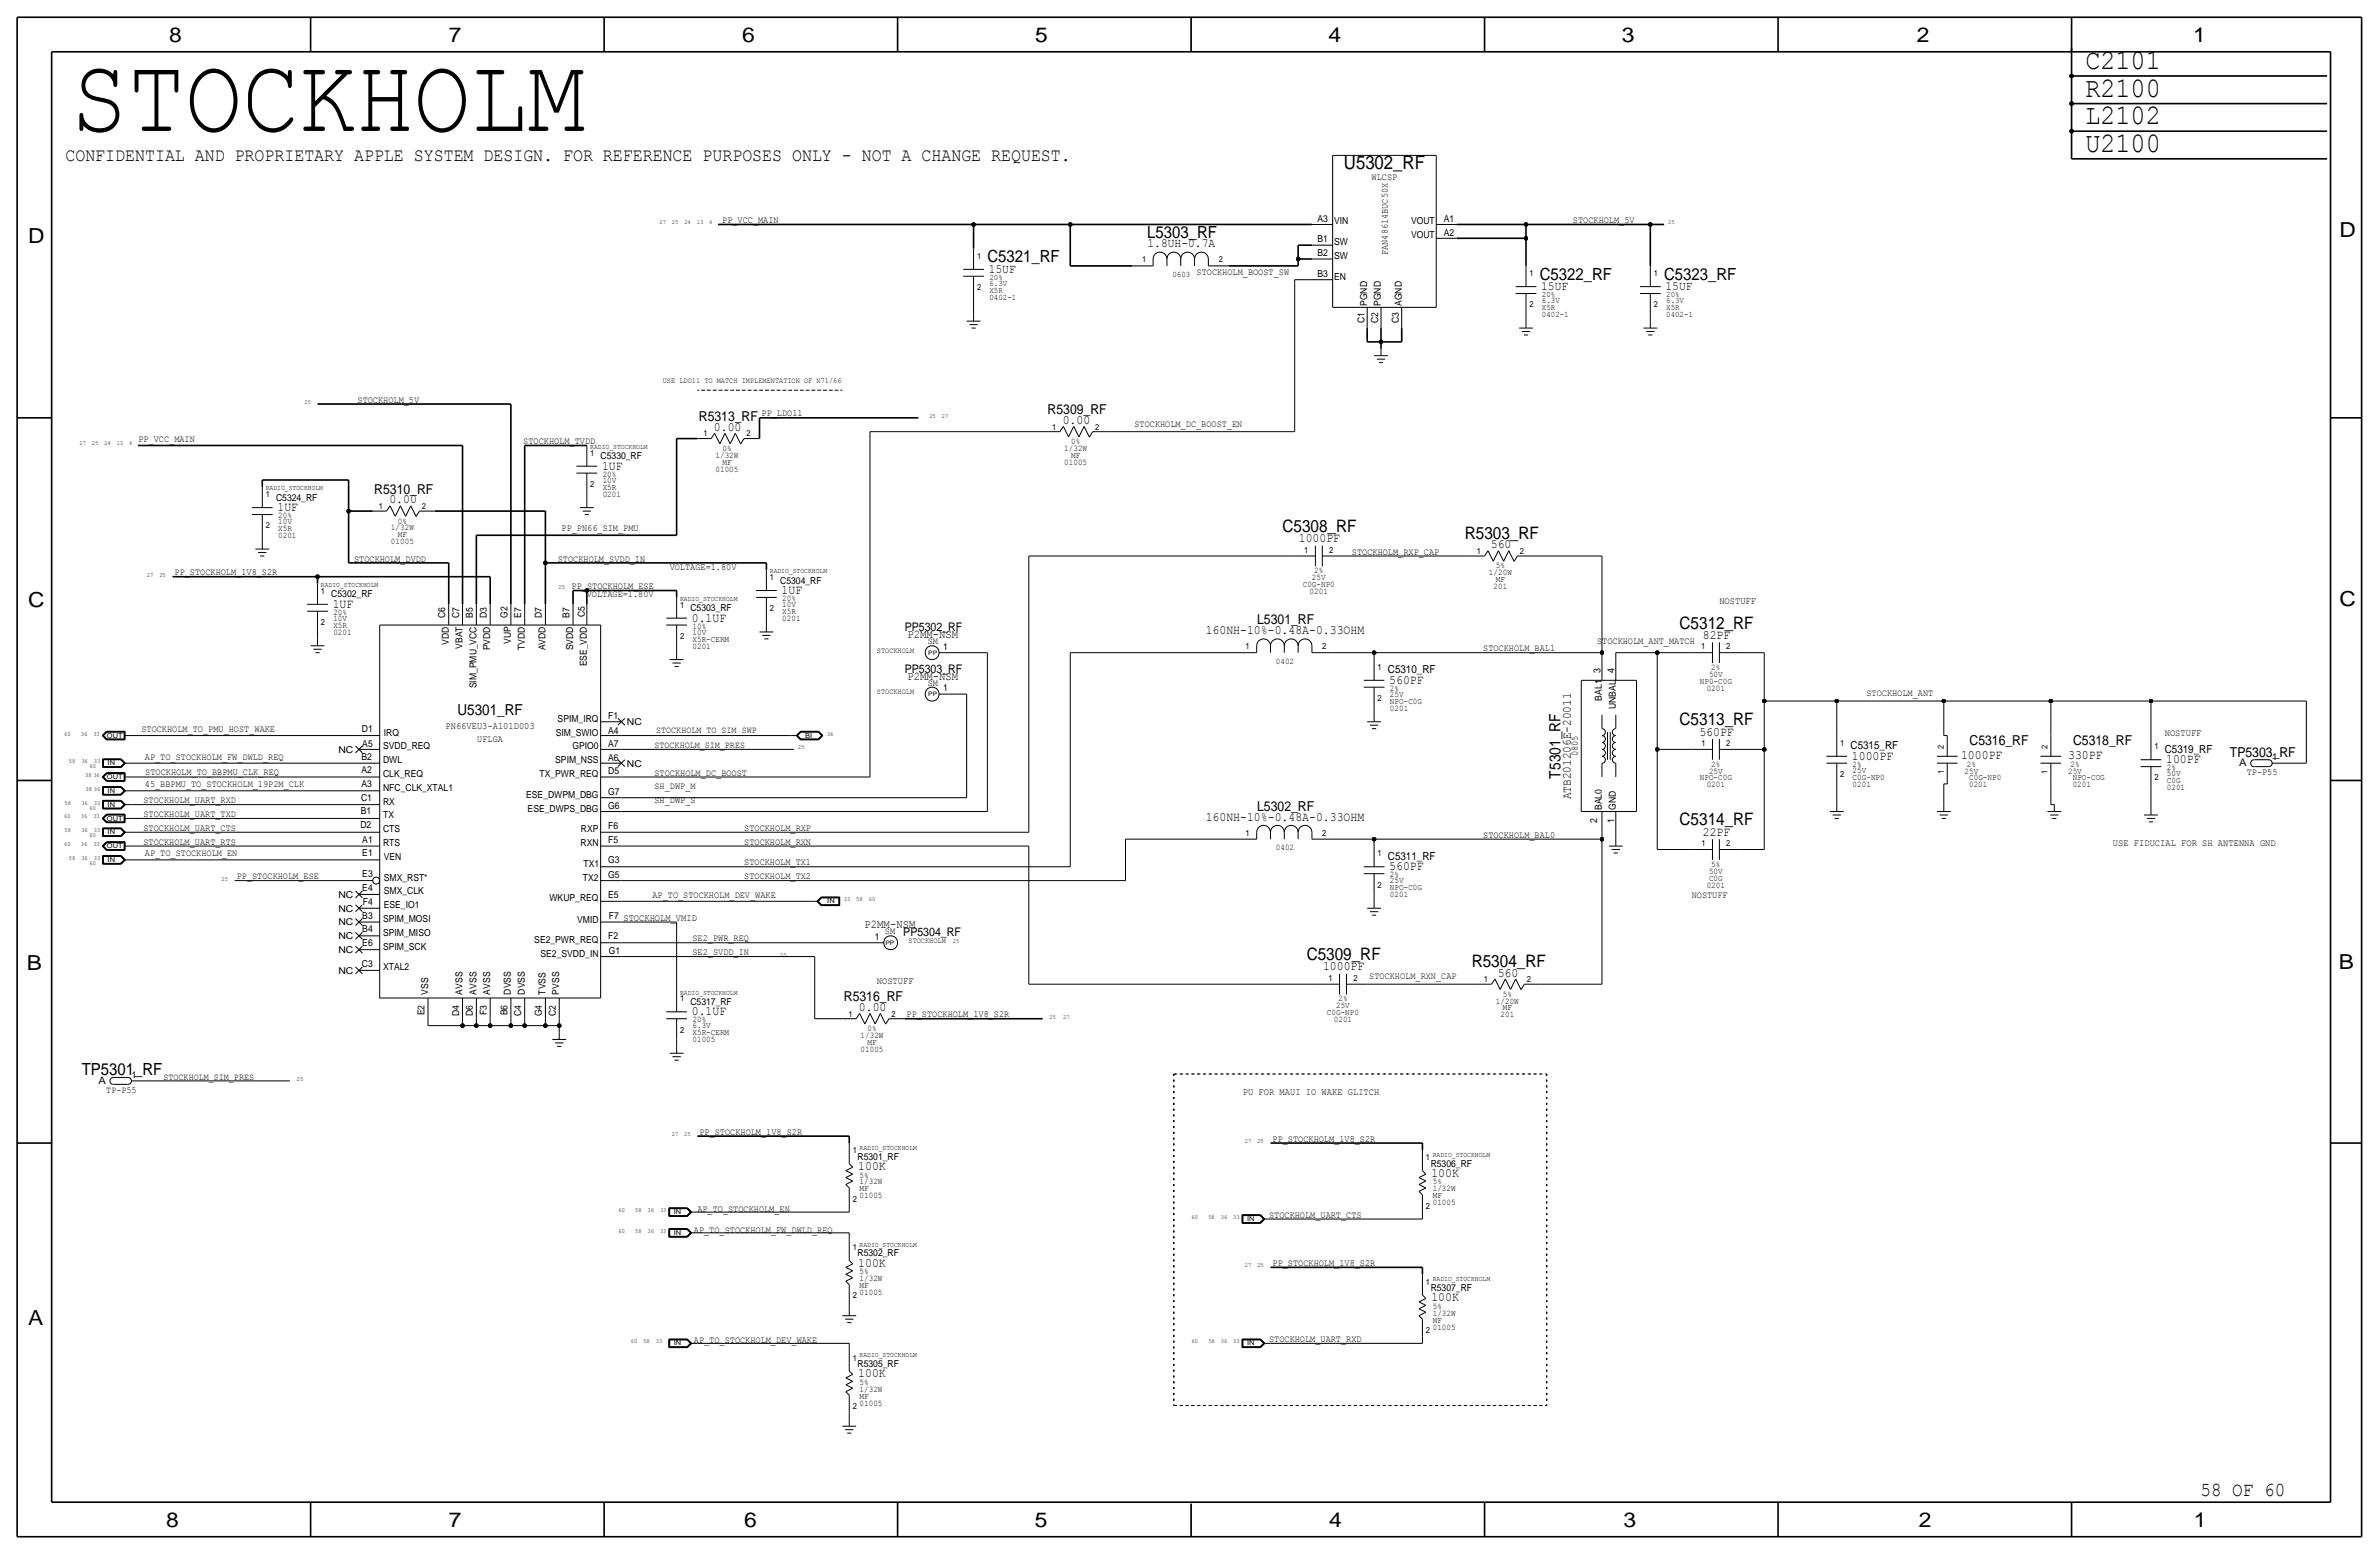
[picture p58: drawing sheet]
<svg xmlns="http://www.w3.org/2000/svg" width="875mm" height="572mm" viewBox="0 0 875 572" stroke-linecap="round" stroke-linejoin="round" font-family="sans-serif">
<defs><g id="words">
<text font-size="39.2" x="26.1" y="48.2">STOCKHOLM</text>
<g font-size="10.4">
<text x="767" y="25.4">C2101</text>
<text x="767" y="35.6">R2100</text>
<text x="767" y="45.7">L2102</text>
<text x="767" y="55.9">U2100</text>
</g>
<g font-size="7.6">
<text x="62.2" y="15.5">8</text>
<text x="165" y="15.5">7</text>
<text x="273" y="15.5">6</text>
<text x="380.7" y="15.5">5</text>
<text x="488.6" y="15.5">4</text>
<text x="596.6" y="15.5">3</text>
<text x="705.1" y="15.5">2</text>
<text x="806.7" y="15.5">1</text>
<text x="10.4" y="89.4">D</text>
<text x="860.5" y="87.1">D</text>
<text x="10.4" y="223.3">C</text>
<text x="860.5" y="222.8">C</text>
<text x="9.8" y="356.6">B</text>
<text x="860.2" y="356.4">B</text>
<text x="10.4" y="487.4">A</text>
<text x="61.2" y="561.6">8</text>
<text x="165" y="561.6">7</text>
<text x="273.8" y="561.6">6</text>
<text x="380.7" y="561.6">5</text>
<text x="488.9" y="561.6">4</text>
<text x="597.1" y="561.6">3</text>
<text x="705.8" y="561.6">2</text>
<text x="806.9" y="561.6">1</text>
</g>
<text font-size="7.3" x="809.4" y="550">58 OF 60</text>
<text font-size="6.9" x="494.3" y="62.2">U5302_RF</text>
<text font-size="6.8" x="24.1" y="59.3">CONFIDENTIAL AND PROPRIETARY APPLE SYSTEM DESIGN. FOR REFERENCE PURPOSES ONLY - NOT A CHANGE REQUEST.</text>
<g font-size="6.3">
<text x="471.7" y="195.6">C5308_RF</text>
<text x="538.8" y="198.1">R5303_RF</text>
<text x="617.8" y="231.1">C5312_RF</text>
<text x="617.8" y="266.7">C5313_RF</text>
<text x="617.8" y="303.5">C5314_RF</text>
<text x="480.6" y="353.1">C5309_RF</text>
<text x="541.3" y="355.6">R5304_RF</text>
</g>
<g font-size="6.2">
<text x="422" y="87.4">L5303_RF</text>
<text x="363.2" y="96.5">C5321_RF</text>
<text x="566.4" y="102.9">C5322_RF</text>
<text x="612.1" y="102.9">C5323_RF</text>
<text x="30.1" y="395.2">TP5301_RF</text>
</g>
<text font-size="5.7" x="574" y="286.4" transform="rotate(-90 574 286.4)">T5301_RF</text>
<text font-size="5.6" x="168.3" y="262.9">U5301_RF</text>
<g font-size="5">
<text x="257.1" y="154.9">R5313_RF</text>
<text x="385.3" y="152.4">R5309_RF</text>
<text x="137.7" y="181.6">R5310_RF</text>
<text x="462.4" y="229.6">L5301_RF</text>
<text x="724.4" y="274.1">C5316_RF</text>
<text x="762.5" y="274.1">C5318_RF</text>
<text x="820.2" y="278.4">TP5303_RF</text>
<text x="462.4" y="298.2">L5302_RF</text>
<text x="310.4" y="368.3">R5316_RF</text>
</g>
<g font-size="4.7">
<text x="422.1" y="90.9">1.8UH-0.7A</text>
<text x="363.7" y="100.3">15UF</text>
<text x="566.9" y="106.7">15UF</text>
<text x="612.6" y="106.7">15UF</text>
<text x="390.9" y="156">0.00</text>
<text x="262.6" y="158.5">0.00</text>
<text x="221.4" y="172.7">1UF</text>
<text x="143.2" y="185.2">0.00</text>
<text x="102.1" y="188">1UF</text>
<text x="477.7" y="199.4">1000PF</text>
<text x="548.3" y="201.7">560</text>
<text x="287.5" y="218.4">1UF</text>
<text x="122.4" y="223.5">1UF</text>
<text x="254.5" y="228.6">0.1UF</text>
<text x="443.5" y="233.2">160NH-10%-0.48A-0.33OHM</text>
<text x="626.3" y="234.9">82PF</text>
<text x="511" y="251.5">560PF</text>
<text x="625.1" y="270.5">560PF</text>
<text x="681.2" y="279.4">1000PF</text>
<text x="721.3" y="279.1">1000PF</text>
<text x="760.7" y="279.1">330PF</text>
<text x="796.7" y="280.7">100PF</text>
<text x="443.5" y="301.8">160NH-10%-0.48A-0.33OHM</text>
<text x="626.3" y="307.3">22PF</text>
<text x="511" y="320">560PF</text>
<text x="486.6" y="356.9">1000PF</text>
<text x="550.9" y="359.2">560</text>
<text x="315.9" y="371.9">0.00</text>
<text x="254.5" y="373.4">0.1UF</text>
<text x="315.7" y="430.3">100K</text>
<text x="526.5" y="432.8">100K</text>
<text x="315.7" y="465.8">100K</text>
<text x="526.5" y="478.5">100K</text>
<text x="315.7" y="506.5">100K</text>
</g>
<text font-size="4.6" x="577.8" y="294" transform="rotate(-90 577.8 294)">ATB201206E-20011</text>
<g font-size="4.4">
<text x="332.8" y="232.2">PP5302_RF</text>
<text x="333.8" y="234.7">P2MM-NSM</text>
<text x="332.8" y="247.4">PP5303_RF</text>
<text x="333.8" y="249.9">P2MM-NSM</text>
<text x="318" y="341.4">P2MM-NSM</text>
<text x="332.3" y="344.2">PP5304_RF</text>
</g>
<g font-size="4.1">
<text x="510.5" y="247.7">C5310_RF</text>
<text x="680.7" y="275.6">C5315_RF</text>
<text x="796.2" y="276.9">C5319_RF</text>
<text x="510.5" y="316.2">C5311_RF</text>
</g>
<g font-size="3.8">
<text x="823.6" y="281.7">A</text>
<text x="36.2" y="398.6">A</text>
</g>
<g font-size="3.6">
<text x="632.4" y="222.2">NOSTUFF</text>
<text x="588.7" y="247.6" transform="rotate(-90 588.7 247.6)">3</text>
<text x="593.8" y="247.6" transform="rotate(-90 593.8 247.6)">4</text>
<text x="163.9" y="268">PN66VEU3-A101D003</text>
<text x="796.2" y="270.5">NOSTUFF</text>
<text x="580.3" y="278.2" transform="rotate(-90 580.3 278.2)">0805</text>
<text x="587.4" y="302.8" transform="rotate(-90 587.4 302.8)">2</text>
<text x="593.8" y="302.8" transform="rotate(-90 593.8 302.8)">1</text>
<text x="777.2" y="311.1">USE FIDUCIAL FOR SH ANTENNA GND</text>
<text x="322.5" y="361.9">NOSTUFF</text>
<text x="457.1" y="402.6">PU FOR MAUI IO WAKE GLITCH</text>
</g>
<g font-size="3.5">
<text x="504.5" y="66">WLCSP</text>
<text x="265.6" y="82">PP_VCC_MAIN</text>
<text x="484.5" y="81.5">A3</text>
<text x="490.7" y="82.6">VIN</text>
<text x="519" y="82.6">VOUT</text>
<text x="531.1" y="81.5">A1</text>
<text x="578.6" y="82">STOCKHOLM_5V</text>
<text x="484.5" y="89.2">B1</text>
<text x="519" y="87.6">VOUT</text>
<text x="531.1" y="86.6">A2</text>
<text x="484.5" y="94.2">B2</text>
<text x="490.7" y="90.2">SW</text>
<text x="490.7" y="95.3">SW</text>
<text x="510.5" y="93.8" transform="rotate(-90 510.5 93.8)">FAN48614BUC50X</text>
<text x="440.1" y="101.1">STOCKHOLM_BOOST_SW</text>
<text x="484.5" y="101.9">B3</text>
<text x="490.7" y="102.9">EN</text>
<text x="502.9" y="112.5" transform="rotate(-90 502.9 112.5)">PGND</text>
<text x="507.9" y="112.5" transform="rotate(-90 507.9 112.5)">PGND</text>
<text x="515.6" y="112.5" transform="rotate(-90 515.6 112.5)">AGND</text>
<text x="501.9" y="118.8" transform="rotate(-90 501.9 118.8)">C1</text>
<text x="506.9" y="118.8" transform="rotate(-90 506.9 118.8)">C2</text>
<text x="514.6" y="118.8" transform="rotate(-90 514.6 118.8)">C3</text>
<text x="131.5" y="148.1">STOCKHOLM_5V</text>
<text x="280.1" y="153.2">PP_LDO11</text>
<text x="417.3" y="157">STOCKHOLM_DC_BOOST_EN</text>
<text x="50.9" y="162.6">PP_VCC_MAIN</text>
<text x="192.5" y="163.3">STOCKHOLM_TVDD</text>
<text x="220.9" y="168.9">C5330_RF</text>
<text x="101.5" y="184.2">C5324_RF</text>
<text x="206.6" y="195.1">PP_PN66_SIM_PMU</text>
<text x="497.3" y="204">STOCKHOLM_RXP_CAP</text>
<text x="130.3" y="206.5">STOCKHOLM_DVDD</text>
<text x="205.2" y="206.5">STOCKHOLM_SVDD_IN</text>
<text x="246.3" y="209.6">VOLTAGE=1.80V</text>
<text x="64.2" y="211.6">PP_STOCKHOLM_1V8_S2R</text>
<text x="287" y="214.6">C5304_RF</text>
<text x="121.9" y="219.7">C5302_RF</text>
<text x="210.3" y="216.7">PP_STOCKHOLM_ESE</text>
<text x="215.8" y="219.7">VOLTAGE=1.80V</text>
<text x="163.8" y="227.3" transform="rotate(-90 163.8 227.3)">C6</text>
<text x="168.9" y="227.3" transform="rotate(-90 168.9 227.3)">C7</text>
<text x="173.9" y="227.3" transform="rotate(-90 173.9 227.3)">B5</text>
<text x="179" y="227.3" transform="rotate(-90 179 227.3)">D3</text>
<text x="186.6" y="227.3" transform="rotate(-90 186.6 227.3)">G2</text>
<text x="191.7" y="227.3" transform="rotate(-90 191.7 227.3)">E7</text>
<text x="199.3" y="227.3" transform="rotate(-90 199.3 227.3)">D7</text>
<text x="209.5" y="227.3" transform="rotate(-90 209.5 227.3)">B7</text>
<text x="215.1" y="227.1" transform="rotate(-90 215.1 227.1)">C5</text>
<text x="253.9" y="224.8">C5303_RF</text>
<text x="165.1" y="237" transform="rotate(-90 165.1 237)">VDD</text>
<text x="170.1" y="238.6" transform="rotate(-90 170.1 238.6)">VBAT</text>
<text x="180.3" y="239.1" transform="rotate(-90 180.3 239.1)">PVDD</text>
<text x="187.9" y="236.9" transform="rotate(-90 187.9 236.9)">VUP</text>
<text x="193" y="239" transform="rotate(-90 193 239)">TVDD</text>
<text x="200.6" y="239.1" transform="rotate(-90 200.6 239.1)">AVDD</text>
<text x="210.8" y="239.1" transform="rotate(-90 210.8 239.1)">SVDD</text>
<text x="341.2" y="237">SM</text>
<text x="346.9" y="239">1</text>
<text x="545.5" y="239.5">STOCKHOLM_BAL1</text>
<text x="587.5" y="237">STOCKHOLM_ANT_MATCH</text>
<text x="215.8" y="245.1" transform="rotate(-90 215.8 245.1)">ESE_VDD</text>
<text x="175.2" y="253.1" transform="rotate(-90 175.2 253.1)">SIM_PMU_VCC</text>
<text x="341.2" y="252.2">SM</text>
<text x="346.9" y="254.3">1</text>
<text x="589.2" y="257.6" transform="rotate(-90 589.2 257.6)">BAL1</text>
<text x="686.5" y="256">STOCKHOLM_ANT</text>
<text x="594.3" y="260.7" transform="rotate(-90 594.3 260.7)">UNBAL</text>
<text x="52" y="269.2">STOCKHOLM_TO_PMU_HOST_WAKE</text>
<text x="133.1" y="269.2">D1</text>
<text x="205.1" y="265.4">SPIM_IRQ</text>
<text x="223.7" y="264.4">F1</text>
<text x="223.7" y="269.8">A4</text>
<text x="230.6" y="266.7">NC</text>
<text x="241.4" y="269.7">STOCKHOLM_TO_SIM_SWP</text>
<text x="133.3" y="274.6">A5</text>
<text x="140.9" y="275.6">SVDD_REQ</text>
<text x="141.2" y="270.5">IRQ</text>
<text x="175.6" y="273">UFLGA</text>
<text x="204.4" y="270.5">SIM_SWIO</text>
<text x="210.5" y="275.6">GPIO0</text>
<text x="223.7" y="274.8">A7</text>
<text x="240.7" y="275.1">STOCKHOLM_SIM_PRES</text>
<text x="53.3" y="279.4">AP_TO_STOCKHOLM_FW_DWLD_REQ</text>
<text x="124.5" y="276.9">NC</text>
<text x="133" y="279.4">B2</text>
<text x="140.9" y="280.7">DWL</text>
<text x="204.2" y="280.7">SPIM_NSS</text>
<text x="223.7" y="279.9">A6</text>
<text x="230.6" y="281.9">NC</text>
<text x="835.9" y="279.7">1</text>
<text x="53.4" y="285.2">STOCKHOLM_TO_BBPMU_CLK_REQ</text>
<text x="133" y="284.2">A2</text>
<text x="140.9" y="285.7">CLK_REQ</text>
<text x="198.5" y="285.7">TX_PWR_REQ</text>
<text x="223.7" y="284.7">D5</text>
<text x="240.7" y="285.2">STOCKHOLM_DC_BOOST</text>
<text x="826.4" y="285">TP-P55</text>
<text x="53.3" y="289.6">45_BBPMU_TO_STOCKHOLM_19P2M_CLK</text>
<text x="133" y="289.3">A3</text>
<text x="140.9" y="290.8">NFC_CLK_XTAL1</text>
<text x="193.5" y="293.4">ESE_DWPM_DBG</text>
<text x="223.7" y="292.4">G7</text>
<text x="240.7" y="290.3">SH_DWP_M</text>
<text x="52.8" y="295.4">STOCKHOLM_UART_RXD</text>
<text x="132.7" y="299.5">B1</text>
<text x="132.8" y="294.6">C1</text>
<text x="140.9" y="295.9">RX</text>
<text x="194.1" y="298.4">ESE_DWPS_DBG</text>
<text x="223.7" y="297.4">G6</text>
<text x="240.7" y="295.4">SH_DWP_S</text>
<text x="589.2" y="297.9" transform="rotate(-90 589.2 297.9)">BAL0</text>
<text x="594.3" y="297.9" transform="rotate(-90 594.3 297.9)">GND</text>
<text x="52.8" y="305.6">STOCKHOLM_UART_CTS</text>
<text x="52.8" y="300.5">STOCKHOLM_UART_TXD</text>
<text x="132.6" y="304.5">D2</text>
<text x="140.9" y="301">TX</text>
<text x="223.7" y="304.8">F6</text>
<text x="273.8" y="305.6">STOCKHOLM_RXP</text>
<text x="52.8" y="310.6">STOCKHOLM_UART_RTS</text>
<text x="133.3" y="310.1">A1</text>
<text x="140.9" y="311.1">RTS</text>
<text x="140.9" y="306.1">CTS</text>
<text x="213.5" y="311.1">RXN</text>
<text x="213.7" y="306.1">RXP</text>
<text x="223.7" y="310.1">F5</text>
<text x="273.8" y="310.6">STOCKHOLM_RXN</text>
<text x="545.5" y="308.1">STOCKHOLM_BAL0</text>
<text x="53.3" y="315">AP_TO_STOCKHOLM_EN</text>
<text x="133.3" y="315">E1</text>
<text x="141.2" y="316.2">VEN</text>
<text x="223.7" y="317.5">G3</text>
<text x="87.1" y="323.3">PP_STOCKHOLM_ESE</text>
<text x="133.3" y="322.6">E3</text>
<text x="141.2" y="323.8">SMX_RST*</text>
<text x="214.4" y="323.8">TX2</text>
<text x="214.6" y="318.8">TX1</text>
<text x="223.7" y="322.8">G5</text>
<text x="273.8" y="323.3">STOCKHOLM_TX2</text>
<text x="273.8" y="318.3">STOCKHOLM_TX1</text>
<text x="133.3" y="327.7">E4</text>
<text x="141.2" y="328.9">SMX_CLK</text>
<text x="124.5" y="335.3">NC</text>
<text x="124.5" y="330.2">NC</text>
<text x="133.4" y="332.7">F4</text>
<text x="141.2" y="334">ESE_IO1</text>
<text x="202.1" y="331.5">WKUP_REQ</text>
<text x="223.7" y="330.2">E5</text>
<text x="240" y="330.2">AP_TO_STOCKHOLM_DEV_WAKE</text>
<text x="622.2" y="330.2">NOSTUFF</text>
<text x="124.5" y="340.4">NC</text>
<text x="133.3" y="337.8">B3</text>
<text x="140.9" y="339.1">SPIM_MOSI</text>
<text x="212.3" y="339.6">VMID</text>
<text x="224" y="338.1">F7 STOCKHOLM_VMID</text>
<text x="124.5" y="345.4">NC</text>
<text x="133.3" y="348">E6</text>
<text x="133.3" y="342.9">B4</text>
<text x="140.9" y="344.2">SPIM_MISO</text>
<text x="196.5" y="346.7">SE2_PWR_REQ</text>
<text x="223.7" y="345.4">F2</text>
<text x="254.7" y="346.2">SE2_PWR_REQ</text>
<text x="321.8" y="345.7">1</text>
<text x="325.5" y="343.7">SM</text>
<text x="124.5" y="350.5">NC</text>
<text x="140.9" y="349.2">SPIM_SCK</text>
<text x="198.8" y="351.8">SE2_SVDD_IN</text>
<text x="224" y="350.8">G1</text>
<text x="254.7" y="351.3">SE2_SVDD_IN</text>
<text x="124.5" y="358.1">NC</text>
<text x="133.1" y="355.6">C3</text>
<text x="140.9" y="356.9">XTAL2</text>
<text x="157.4" y="365.8" transform="rotate(-90 157.4 365.8)">VSS</text>
<text x="170.1" y="365.8" transform="rotate(-90 170.1 365.8)">AVSS</text>
<text x="175.2" y="365.8" transform="rotate(-90 175.2 365.8)">AVSS</text>
<text x="180.3" y="365.8" transform="rotate(-90 180.3 365.8)">AVSS</text>
<text x="187.9" y="365.8" transform="rotate(-90 187.9 365.8)">DVSS</text>
<text x="193" y="365.8" transform="rotate(-90 193 365.8)">DVSS</text>
<text x="200.6" y="365.8" transform="rotate(-90 200.6 365.8)">TVSS</text>
<text x="205.7" y="365.8" transform="rotate(-90 205.7 365.8)">PVSS</text>
<text x="503.6" y="360.2">STOCKHOLM_RXN_CAP</text>
<text x="253.9" y="369.6">C5317_RF</text>
<text x="156.2" y="373.4" transform="rotate(-90 156.2 373.4)">E2</text>
<text x="168.9" y="373.6" transform="rotate(-90 168.9 373.6)">D4</text>
<text x="173.9" y="373.6" transform="rotate(-90 173.9 373.6)">D6</text>
<text x="179" y="373.2" transform="rotate(-90 179 373.2)">F3</text>
<text x="186.6" y="373.4" transform="rotate(-90 186.6 373.4)">B6</text>
<text x="191.7" y="373.6" transform="rotate(-90 191.7 373.6)">C4</text>
<text x="199.3" y="373.8" transform="rotate(-90 199.3 373.8)">G4</text>
<text x="204.4" y="373.6" transform="rotate(-90 204.4 373.6)">C2</text>
<text x="333.4" y="374.1">PP_STOCKHOLM_1V8_S2R</text>
<text x="39.1" y="401.8">TP-P55</text>
<text x="48.5" y="396.5">1</text>
<text x="60.1" y="397">STOCKHOLM_SIM_PRES</text>
<text x="257.3" y="417.3">PP_STOCKHOLM_1V8_S2R</text>
<text x="468.1" y="419.9">PP_STOCKHOLM_1V8_S2R</text>
<text x="315.4" y="426.5">R5301_RF</text>
<text x="526.2" y="429">R5306_RF</text>
<text x="256.5" y="445.8">AP_TO_STOCKHOLM_EN</text>
<text x="466.8" y="447.8">STOCKHOLM_UART_CTS</text>
<text x="255.2" y="453.4">AP_TO_STOCKHOLM_FW_DWLD_REQ</text>
<text x="315.4" y="462">R5302_RF</text>
<text x="468.1" y="465.6">PP_STOCKHOLM_1V8_S2R</text>
<text x="526.2" y="474.7">R5307_RF</text>
<text x="255.2" y="494">AP_TO_STOCKHOLM_DEV_WAKE</text>
<text x="466.8" y="493.5">STOCKHOLM_UART_RXD</text>
<text x="315.4" y="502.7">R5305_RF</text>
</g>
<g font-size="3.2">
<text x="217.1" y="167.6">1</text>
<text x="265.7" y="165.9">0%</text>
<text x="391.5" y="165.9">1/32W</text>
<text x="394" y="163.3">0%</text>
<text x="263.2" y="173.5">01005</text>
<text x="263.2" y="168.4">1/32W</text>
<text x="265.7" y="170.9">MF</text>
<text x="391.5" y="170.9">01005</text>
<text x="394" y="168.4">MF</text>
<text x="217.1" y="179.1">2</text>
<text x="221.7" y="177.5">10V</text>
<text x="221.7" y="175.3">20%</text>
<text x="221.7" y="182.6">0201</text>
<text x="221.7" y="180.1">X5R</text>
<text x="102.3" y="190.5">20%</text>
<text x="102.3" y="195.3">X5R</text>
<text x="102.3" y="192.8">10V</text>
<text x="102.3" y="197.9">0201</text>
<text x="143.8" y="195.1">1/32W</text>
<text x="146.3" y="197.6">MF</text>
<text x="146.3" y="192.5">0%</text>
<text x="143.8" y="200.2">01005</text>
<text x="479.7" y="203.2">1</text>
<text x="488.9" y="203.2">2</text>
<text x="543.2" y="203.7">1</text>
<text x="559" y="203.7">2</text>
<text x="550.2" y="209">5%</text>
<text x="283.2" y="213.4">1</text>
<text x="479.2" y="215.9">C0G-NP0</text>
<text x="482.6" y="213.4">25V</text>
<text x="483.4" y="210.8">2%</text>
<text x="547.7" y="211.6">1/20W</text>
<text x="550.2" y="214.1">MF</text>
<text x="118.1" y="218.4">1</text>
<text x="287.7" y="221">20%</text>
<text x="481.7" y="218.4">0201</text>
<text x="549.4" y="216.7">201</text>
<text x="122.6" y="226.1">20%</text>
<text x="250.1" y="223.5">1</text>
<text x="283.2" y="224.8">2</text>
<text x="287.7" y="223.3">10V</text>
<text x="287.7" y="225.8">X5R</text>
<text x="118.1" y="229.9">2</text>
<text x="122.6" y="228.3">10V</text>
<text x="122.6" y="233.4">0201</text>
<text x="122.6" y="230.9">X5R</text>
<text x="254.7" y="233.4">10V</text>
<text x="254.7" y="231.1">10%</text>
<text x="287.7" y="228.3">0201</text>
<text x="250.1" y="234.9">2</text>
<text x="254.7" y="236">X5R-CERM</text>
<text x="254.7" y="238.5">0201</text>
<text x="458.1" y="238.8">1</text>
<text x="486.4" y="238.8">2</text>
<text x="625.8" y="238.8">1</text>
<text x="634.9" y="238.8">2</text>
<text x="469.3" y="244.1">0402</text>
<text x="506.7" y="246.4">1</text>
<text x="625.2" y="251.5">NP0-C0G</text>
<text x="628.6" y="248.9">50V</text>
<text x="629.4" y="246.4">2%</text>
<text x="506.7" y="257.8">2</text>
<text x="511.3" y="254">2%</text>
<text x="511.3" y="256.3">25V</text>
<text x="627.8" y="254">0201</text>
<text x="511.3" y="258.8">NPO-C0G</text>
<text x="511.3" y="261.4">0201</text>
<text x="676.9" y="274.3">1</text>
<text x="792.4" y="275.6">1</text>
<text x="629.4" y="281.9">2%</text>
<text x="681.4" y="281.9">2%</text>
<text x="723.4" y="281.9">2%</text>
<text x="761.5" y="281.9">2%</text>
<text x="625.2" y="287">NPO-C0G</text>
<text x="628.6" y="284.5">25V</text>
<text x="676.9" y="285.7">2</text>
<text x="681.4" y="284.2">25V</text>
<text x="681.4" y="286.8">C0G-NP0</text>
<text x="722.6" y="284.5">25V</text>
<text x="724.3" y="287">C0G-NP0</text>
<text x="760.7" y="284.5">25V</text>
<text x="762.4" y="287">NPO-COG</text>
<text x="792.4" y="287">2</text>
<text x="797" y="283.2">2%</text>
<text x="797" y="285.5">50V</text>
<text x="627.8" y="289.6">0201</text>
<text x="681.4" y="289.3">0201</text>
<text x="724.3" y="289.6">0201</text>
<text x="762.4" y="289.6">0201</text>
<text x="797" y="288">C0G</text>
<text x="797" y="290.6">0201</text>
<text x="458.1" y="307.3">1</text>
<text x="486.4" y="307.3">2</text>
<text x="469.3" y="312.7">0402</text>
<text x="506.7" y="315">1</text>
<text x="511.3" y="322.6">2%</text>
<text x="628.6" y="323.8">C0G</text>
<text x="628.6" y="321.3">50V</text>
<text x="629.4" y="318.8">5%</text>
<text x="506.7" y="326.4">2</text>
<text x="511.3" y="327.4">NPO-C0G</text>
<text x="511.3" y="324.9">25V</text>
<text x="511.3" y="329.9">0201</text>
<text x="627.8" y="326.4">0201</text>
<text x="488.6" y="360.7">1</text>
<text x="497.8" y="360.7">2</text>
<text x="545.8" y="361.2">1</text>
<text x="561.5" y="361.2">2</text>
<text x="250.1" y="368.3">1</text>
<text x="491.4" y="370.8">25V</text>
<text x="492.3" y="368.3">2%</text>
<text x="550.2" y="369.1">1/20W</text>
<text x="552.7" y="371.6">MF</text>
<text x="552.7" y="366.5">5%</text>
<text x="254.7" y="375.9">20%</text>
<text x="488.1" y="373.4">C0G-NP0</text>
<text x="490.6" y="375.9">0201</text>
<text x="551.9" y="374.1">201</text>
<text x="250.1" y="379.7">2</text>
<text x="254.7" y="378.2">6.3V</text>
<text x="254.7" y="383.3">01005</text>
<text x="254.7" y="380.7">X5R-CERM</text>
<text x="316.5" y="381.8">1/32W</text>
<text x="319.1" y="379.2">0%</text>
<text x="316.5" y="386.8">01005</text>
<text x="319.1" y="384.3">MF</text>
<text x="313.6" y="424.2">1</text>
<text x="524.5" y="426.7">1</text>
<text x="316.2" y="435.6">1/32W</text>
<text x="316.2" y="433.1">5%</text>
<text x="527" y="435.6">5%</text>
<text x="313.6" y="442">2</text>
<text x="316.2" y="440.7">01005</text>
<text x="316.2" y="438.2">MF</text>
<text x="527" y="438.2">1/32W</text>
<text x="527" y="443.2">01005</text>
<text x="527" y="440.7">MF</text>
<text x="524.5" y="444.5">2</text>
<text x="313.6" y="459.7">1</text>
<text x="316.2" y="473.7">MF</text>
<text x="316.2" y="471.2">1/32W</text>
<text x="316.2" y="468.6">5%</text>
<text x="524.5" y="472.4">1</text>
<text x="313.6" y="477.5">2</text>
<text x="316.2" y="476.3">01005</text>
<text x="527" y="483.9">1/32W</text>
<text x="527" y="481.3">5%</text>
<text x="524.5" y="490.2">2</text>
<text x="527" y="489">01005</text>
<text x="527" y="486.4">MF</text>
<text x="316.2" y="509.3">5%</text>
<text x="316.2" y="511.8">1/32W</text>
<text x="316.2" y="514.4">MF</text>
<text x="316.2" y="516.9">01005</text>
</g>
<g font-size="3.1">
<text x="359.4" y="95.3">1</text>
<text x="420.1" y="96.5">1</text>
<text x="431.2" y="101.9">0603</text>
<text x="448.3" y="96.5">2</text>
<text x="562.6" y="101.6">1</text>
<text x="608.3" y="101.6">1</text>
<text x="359.4" y="106.7">2</text>
<text x="363.9" y="107.7">X5R</text>
<text x="363.9" y="105.2">6.3V</text>
<text x="363.9" y="102.9">20%</text>
<text x="363.9" y="110.2">0402-1</text>
<text x="562.6" y="113">2</text>
<text x="567.1" y="109.2">20%</text>
<text x="567.1" y="111.5">6.3V</text>
<text x="608.3" y="113">2</text>
<text x="612.8" y="109.2">20%</text>
<text x="612.8" y="111.5">6.3V</text>
<text x="567.1" y="116.6">0402-1</text>
<text x="567.1" y="114">X5R</text>
<text x="612.8" y="116.6">0402-1</text>
<text x="612.8" y="114">X5R</text>
<text x="258.8" y="160.5">1</text>
<text x="274.5" y="160.5">2</text>
<text x="387" y="158">1</text>
<text x="402.8" y="158">2</text>
<text x="97.7" y="182.9">1</text>
<text x="139.4" y="187.2">1</text>
<text x="155.1" y="187.2">2</text>
<text x="97.7" y="194.3">2</text>
<text x="625.8" y="274.3">1</text>
<text x="634.9" y="274.3">2</text>
<text x="715" y="275.6" transform="rotate(-90 715 275.6)">2</text>
<text x="753.1" y="275.6" transform="rotate(-90 753.1 275.6)">2</text>
<text x="715" y="284.7" transform="rotate(-90 715 284.7)">1</text>
<text x="753.1" y="284.7" transform="rotate(-90 753.1 284.7)">1</text>
<text x="625.8" y="311.1">1</text>
<text x="634.9" y="311.1">2</text>
<text x="312.1" y="373.9">1</text>
<text x="327.9" y="373.9">2</text>
<text x="313.6" y="500.4">1</text>
<text x="313.6" y="518.2">2</text>
</g>
<g font-size="2.9">
<text x="243.8" y="141">USE LDO11 TO MATCH IMPLEMENTATION OF N71/66</text>
<text x="322.5" y="240">STOCKHOLM</text>
<text x="322.5" y="255.3">STOCKHOLM</text>
<text x="334.2" y="346.7">STOCKHOLM</text>
</g>
<g font-size="2.6">
<text x="217.1" y="165.1">RADIO_STOCKHOLM</text>
<text x="97.7" y="180.3">RADIO_STOCKHOLM</text>
<text x="118.1" y="215.9">RADIO_STOCKHOLM</text>
<text x="283.2" y="210.8">RADIO_STOCKHOLM</text>
<text x="250.1" y="221">RADIO_STOCKHOLM</text>
<text x="250.1" y="365.8">RADIO_STOCKHOLM</text>
<text x="316.2" y="422.9">RADIO_STOCKHOLM</text>
<text x="527" y="425.5">RADIO_STOCKHOLM</text>
<text x="316.2" y="458.5">RADIO_STOCKHOLM</text>
<text x="527" y="471.2">RADIO_STOCKHOLM</text>
<text x="316.2" y="499.1">RADIO_STOCKHOLM</text>
</g>
<g font-size="2.5">
<text x="39.3" y="271.3">OUT</text>
<text x="296.1" y="271.3">BI</text>
<text x="39.6" y="281.4">IN</text>
<text x="39.3" y="286.5">OUT</text>
<text x="39.6" y="291.6">IN</text>
<text x="39.6" y="296.7">IN</text>
<text x="39.3" y="301.8">OUT</text>
<text x="39.3" y="311.9">OUT</text>
<text x="39.6" y="306.8">IN</text>
<text x="39.6" y="317">IN</text>
<text x="304.3" y="332.2">IN</text>
<text x="247.9" y="446.5">IN</text>
<text x="458.7" y="449.1">IN</text>
<text x="247.9" y="454.2">IN</text>
<text x="247.9" y="494.8">IN</text>
<text x="458.7" y="494.8">IN</text>
</g>
<g font-size="2.3">
<text x="242.6" y="82.6">27</text>
<text x="247.1" y="82.6">25</text>
<text x="251.7" y="82.6">24</text>
<text x="256.3" y="82.6">13</text>
<text x="260.9" y="82.6">4</text>
<text x="613.6" y="82.6">25</text>
<text x="112" y="148.6">25</text>
<text x="341.8" y="153.7">25</text>
<text x="346.4" y="153.7">27</text>
<text x="29.2" y="163.8">27</text>
<text x="33.8" y="163.8">25</text>
<text x="38.4" y="163.8">24</text>
<text x="42.9" y="163.8">13</text>
<text x="47.5" y="163.8">4</text>
<text x="54" y="212.1">27</text>
<text x="58.6" y="212.1">25</text>
<text x="205.4" y="216.7">25</text>
<text x="341.4" y="240.8">PP</text>
<text x="341.4" y="256">PP</text>
<text x="23.6" y="270.5">60</text>
<text x="29.8" y="270.5">36</text>
<text x="34.3" y="270.5">33</text>
<text x="293.6" y="275.6">25</text>
<text x="304.2" y="270.5">36</text>
<text x="25.3" y="280.7">58</text>
<text x="29.9" y="280.7">36</text>
<text x="34.5" y="280.7">33</text>
<text x="31.3" y="285.8">38 36</text>
<text x="32.9" y="282.5">60</text>
<text x="31.4" y="290.8">38 36</text>
<text x="23.8" y="295.9">58</text>
<text x="29.9" y="295.9">36</text>
<text x="32.9" y="297.7">60</text>
<text x="34.5" y="295.9">33</text>
<text x="23.6" y="301">60</text>
<text x="29.8" y="301">36</text>
<text x="34.3" y="301">33</text>
<text x="23.6" y="311.1">60</text>
<text x="23.8" y="306.1">58</text>
<text x="29.8" y="311.1">36</text>
<text x="29.9" y="306.1">36</text>
<text x="32.9" y="307.9">60</text>
<text x="34.3" y="311.1">33</text>
<text x="34.5" y="306.1">33</text>
<text x="25.3" y="316.2">58</text>
<text x="29.9" y="316.2">36</text>
<text x="34.5" y="316.2">33</text>
<text x="32.9" y="318.1">60</text>
<text x="81.5" y="323.8">25</text>
<text x="310.4" y="331.5">33</text>
<text x="315" y="331.5">58</text>
<text x="319.5" y="331.5">60</text>
<text x="325.7" y="347.5">PP</text>
<text x="350.5" y="346.7">25</text>
<text x="287" y="351.8">25</text>
<text x="386" y="374.6">25</text>
<text x="391.1" y="374.6">27</text>
<text x="109.2" y="397.5">25</text>
<text x="247.1" y="417.8">27</text>
<text x="251.7" y="417.8">25</text>
<text x="457.9" y="420.4">27</text>
<text x="462.5" y="420.4">25</text>
<text x="227.5" y="445.8">60</text>
<text x="233.6" y="445.8">58</text>
<text x="238.2" y="445.8">36</text>
<text x="242.8" y="445.8">33</text>
<text x="438.3" y="448.3">60</text>
<text x="444.4" y="448.3">58</text>
<text x="449" y="448.3">36</text>
<text x="453.6" y="448.3">33</text>
<text x="227.5" y="453.4">60</text>
<text x="233.6" y="453.4">58</text>
<text x="238.2" y="453.4">36</text>
<text x="242.8" y="453.4">33</text>
<text x="457.9" y="466.1">27</text>
<text x="462.5" y="466.1">25</text>
<text x="232" y="494">60</text>
<text x="236.6" y="494">58</text>
<text x="241.2" y="494">33</text>
<text x="438.3" y="494">60</text>
<text x="444.4" y="494">58</text>
<text x="449" y="494">36</text>
<text x="453.6" y="494">33</text>
</g>
</g></defs>
<g fill="none" stroke="#000" stroke-width=".37">
<path d="M490.2 57.2h38.1zM490.2 57.2v55.8zM528.3 57.2v55.8zM354.3 99.1h7.6zM358.1 91.4v7.7zM416.5 97.8h7.6zM424.1 95.3v2.5zM424.1 95.3a2.54 2.54 0 0 1 2.6-2.6 2.54 2.54 0 0 1 2.5 2.6 2.54 2.54 0 0 1 2.6-2.6 2.54 2.54 0 0 1 2.5 2.6 2.54 2.54 0 0 1 2.5-2.6 2.54 2.54 0 0 1 2.6 2.6 2.54 2.54 0 0 1 2.5-2.6 2.54 2.54 0 0 1 2.6 2.6M429.2 95.3v2.5zM434.3 95.3v2.5zM439.4 95.3v2.5zM444.5 97.8h7.6z"/>
<path d="M444.5 95.3v2.5zM482.6 90.2h7.6zM482.6 82.6h7.6zM482.6 95.3h7.6zM528.3 87.6h7.6zM528.3 82.6h7.6zM561.3 97.8v7.6zM607 97.8v7.6zM354.3 101.6h7.6zM355.6 118.1h5zM356.6 119.4h3zM358.1 109.2v6.4z"/>
<path d="M358.1 101.6v7.6zM358.1 115.6v2.5zM476.2 102.9v55.8zM476.2 102.9h6.4zM482.6 102.9h7.6zM490.2 113h38.1zM502.9 113v7.7zM508 113v7.7zM515.6 113v7.7zM557.5 108h7.6zM557.5 105.4h7.6zM561.3 115.6v2.5z"/>
<path d="M561.3 107.9v7.7zM561.3 118.1v2.6zM603.2 108h7.6zM603.2 105.4h7.6zM607 115.6v2.5zM607 107.9v7.7zM607 118.1v2.6zM357.3 120.7h1.6zM505.4 130.8h5.1zM506.4 132.1h3.1zM507.2 133.4h1.5zM508 128.3v2.5z"/>
<path d="M558.8 120.7h5zM559.8 121.9h3zM560.5 123.2h1.6zM604.5 120.7h5.1zM605.5 121.9h3zM606.2 123.2h1.6zM262.8 159.4l-1.2 1.9zM262.8 159.4l2 3.8zM266.6 159.4l-1.8 3.8zM266.6 159.4l2 3.8zM270.5 159.4l-1.9 3.8zM270.5 159.4l1.9 3.8z"/>
<path d="M320 158.8v127zM320 158.8h64.8zM384.8 158.8h5zM391.1 156.8l1.9 3.9zM391.1 156.8l-1.3 2zM394.9 156.8l-1.9 3.9zM394.9 156.8l2 3.9zM398.7 156.8l-1.8 3.9zM398.7 156.8l2 3.9zM401.9 158.8h5.7zM401.9 158.8l-1.2 2zM407.6 158.8h68.6z"/>
<path d="M96.5 179.1v7.6zM212 174h7.7zM212 171.5h7.7zM215.8 163.8v7.7zM215.8 174v7.6zM256.5 161.3h5.1zM273.7 161.3l-1.3 2zM273.7 161.3h5.6zM92.7 186.7h7.6zM92.7 189.2h7.6zM96.5 196.9v2.5zM96.5 189.2v7.7z"/>
<path d="M96.5 199.4v2.5zM137.1 188h5.1zM143.5 186l-1.3 2zM143.5 186l1.9 3.9zM147.3 186l-1.9 3.9zM147.3 186l1.9 3.9zM151.1 186l-1.9 3.9zM151.1 186l1.9 3.9zM154.3 188l-1.3 2zM154.3 188h5.7zM213.3 186.7h5.1zM214.3 188h3.1z"/>
<path d="M215.1 189.2h1.5zM215.8 181.6v2.6zM215.8 184.2v2.5zM93.9 201.9h5.1zM94.9 203.2h3.1zM95.7 204.5h1.5zM116.8 214.6v7.7zM248.9 219.7v7.6zM278.1 217.2h7.6zM278.1 219.7h7.6zM281.9 209.6v7.6zM281.9 219.7v7.6z"/>
<path d="M378.4 204.5h97.8zM378.4 204.5v101.6zM476.2 204.5h7.6zM483.8 200.7v7.6zM486.4 204.5h7.6zM486.4 200.7v7.6zM494 204.5h47zM541 204.5h5.1zM547.3 202.5l2 3.9zM547.3 202.5l-1.2 2zM551.1 202.5l-1.8 3.9zM551.1 202.5l2 3.9z"/>
<path d="M554.9 202.5l-1.8 3.9zM554.9 202.5l2 3.9zM558.1 204.5h5.7zM558.1 204.5l-1.2 2zM563.8 204.5h25.4zM589.2 204.5v35.5zM113 224.8h7.6zM113 222.3h7.6zM114.2 237.5h5.1zM115.3 238.8h3zM116.8 232.4v2.5zM116.8 224.8v7.6z"/>
<path d="M116.8 235v2.5zM139.6 229.9v137.1zM139.6 229.9h81.3zM165 222.3v7.6zM170.1 222.3v7.6zM175.2 222.3v7.6zM180.3 222.3v7.6zM187.9 222.3v7.6zM193 222.3v7.6zM200.6 222.3v7.6zM210.8 222.3v7.6zM215.8 222.3v7.6z"/>
<path d="M220.9 229.9v137.1zM245.1 229.9h7.6zM245.1 227.3h7.6zM248.9 237.5v2.5zM248.9 229.9v7.6zM279.3 232.4h5.1zM280.4 233.7h3zM281.1 235h1.6zM281.9 227.3v2.6zM281.9 229.9v2.5zM462.2 237.5v2.5zM462.2 237.5a2.54 2.54 0 0 1 2.6-2.5 2.54 2.54 0 0 1 2.5 2.5 2.54 2.54 0 0 1 2.6-2.5 2.54 2.54 0 0 1 2.5 2.5 2.54 2.54 0 0 1 2.5-2.5 2.54 2.54 0 0 1 2.6 2.5 2.54 2.54 0 0 1 2.5-2.5 2.54 2.54 0 0 1 2.6 2.5"/>
<path d="M467.3 237.5v2.5zM472.4 237.5v2.5zM477.5 237.5v2.5zM482.6 237.5v2.5zM629.9 236.2v7.6zM632.4 236.2v7.6zM116 240h1.6zM246.3 242.6h5.1zM247.3 243.8h3.1zM248.1 245.1h1.5zM248.9 240v2.6zM345.4 255.3h5.1z"/>
<path d="M345.4 240h5.1zM350.5 240h12.7zM350.5 255.3h5zM355.6 255.3v38.1zM363.2 240v58.5zM393.7 240h60.9zM393.7 240v78.8zM454.6 240h7.6zM482.6 240h7.6zM490.2 240h15.2zM501.6 252.7h7.6zM501.6 250.2h7.6z"/>
<path d="M505.4 240h83.8zM505.4 240v2.6zM505.4 242.6v7.6zM505.4 252.7v7.7zM581.6 250.2h20.3zM581.6 250.2v48.3zM589.2 240v2.6zM589.2 242.6v7.6zM594.3 240h15.3zM594.3 240v2.6zM594.3 242.6v7.6zM601.9 250.2v48.3z"/>
<path d="M609.6 240v35.6zM609.6 240h12.7zM622.3 240h7.6zM632.4 240h7.6zM640 240h8.9zM648.9 257.8h26.7zM648.9 240v17.8zM648.9 257.8v17.8zM675.6 257.8h39.4zM675.6 257.8v12.7zM715 257.8h39.3zM715 257.8v12.7z"/>
<path d="M754.3 257.8h36.9zM754.3 257.8v12.7zM791.2 257.8h57.1zM791.2 257.8v14zM848.3 257.8v22.9zM37.6 270.5l1.6-1.6zM37.6 270.5l1.6 1.6zM37.7 279.1v3.1zM37.7 270.5l1.5 1.5zM37.7 279.1h6.9zM37.8 279.2h6.7zM37.8 279.2v2.9z"/>
<path d="M37.9 270.5l1.4 1.4zM37.9 270.5l1.4-1.4zM37.9 279.3h6.5zM37.9 279.3v2.7zM38 270.5l1.3 1.3zM38 270.5l1.3-1.3zM38 279.4h6.4zM38 279.4v2.5zM39.2 268.9h6.8zM39.2 272.1h6.8zM39.2 269l-1.5 1.5zM39.2 272h6.7z"/>
<path d="M39.2 269h6.7zM39.3 269.1h6.5zM39.3 271.9h6.5zM39.3 271.8h6.4zM39.3 269.2h6.4zM44.4 279.4l1.3 1.3zM44.5 279.3l1.3 1.4zM44.5 279.2l1.5 1.5zM44.6 279.1l1.5 1.6zM45.7 269.2v2.6zM45.7 270.5h2.5zM45.8 269.1v2.8z"/>
<path d="M45.9 269v3zM46 268.9v3.2zM48.2 270.5h83.8zM130.8 276.9l2.5-2.6zM130.8 274.3l2.5 2.6zM132 270.5h7.6zM132 275.6h7.6zM220.9 275.6h7.6zM220.9 270.5h7.6zM220.9 265.4h7.6zM227.3 264.2l2.5 2.5zM227.3 279.4l2.5 2.5z"/>
<path d="M228.5 275.6h63.5zM228.5 270.5h62.3zM229.8 264.2l-2.5 2.5zM229.8 279.4l-2.5 2.5zM290.8 270.5h2.5zM292.9 270.5l1.5-1.6zM292.9 270.5l1.5 1.6zM293 270.5l1.5-1.5zM293 270.5l1.5 1.5zM293.2 270.5l1.3-1.4zM293.2 270.5l1.3 1.4zM293.3 270.5l1.3-1.3z"/>
<path d="M293.3 270.5l1.3 1.3zM294.4 268.9h6.7zM294.4 272.1h6.7zM294.5 269h6.5zM294.5 272h6.5zM294.5 271.9h6.5zM294.5 269.1h6.5zM294.6 269.2h6.3zM294.6 271.8h6.3zM300.9 269.2l1.3 1.3zM300.9 271.8l1.3-1.3zM301 271.9l1.4-1.4z"/>
<path d="M301 269.1l1.4 1.4zM301 272l1.5-1.5zM301 269l1.5 1.5zM301.1 272.1l1.6-1.6zM301.1 268.9l1.6 1.6zM502.9 265.4h5.1zM503.9 266.7h3zM504.6 268h1.6zM505.4 260.4v2.5zM505.4 262.9v2.5zM589.2 262.9v5.1zM589.2 268a1.27 1.27 0 0 1 1.3 1.2 1.27 1.27 0 0 1-1.3 1.3 1.27 1.27 0 0 1 1.3 1.3 1.27 1.27 0 0 1-1.3 1.3 1.27 1.27 0 0 1 1.3 1.2 1.27 1.27 0 0 1-1.3 1.3 1.27 1.27 0 0 1 1.3 1.3 1.27 1.27 0 0 1-1.3 1.2 1.27 1.27 0 0 1 1.3 1.3 1.27 1.27 0 0 1-1.3 1.3"/>
<path d="M591.3 269.2v10.2zM592.3 269.2v10.2zM594.3 268a1.27 1.27 0 0 0-1.3 1.2 1.27 1.27 0 0 0 1.3 1.3 1.27 1.27 0 0 0-1.3 1.3 1.27 1.27 0 0 0 1.3 1.3 1.27 1.27 0 0 0-1.3 1.2 1.27 1.27 0 0 0 1.3 1.3 1.27 1.27 0 0 0-1.3 1.3 1.27 1.27 0 0 0 1.3 1.2 1.27 1.27 0 0 0-1.3 1.3 1.27 1.27 0 0 0 1.3 1.3M594.3 262.9v5.1zM609.6 275.6h12.7zM609.6 275.6v36.8zM622.3 275.6h7.6zM629.9 271.8v7.6zM632.4 275.6h7.6zM632.4 271.8v7.6zM640 275.6h8.9zM648.9 275.6v36.8z"/>
<path d="M671.8 278.1h7.6zM675.6 270.5v7.6zM712.4 278.1h7.6zM715 270.5h1.2zM716.2 270.5v7.6zM750.5 278.1h7.6zM754.3 270.5v7.6zM787.4 279.4h7.6zM791.2 271.8v7.6zM829.2 279.5a1.25 1.25 0 0 0-1.4 1.2 1.25 1.25 0 0 0 1.4 1.2M829.3 279.4h5.2zM834.3 279.5a1.25 1.25 0 0 1 1.5 1.2 1.25 1.25 0 0 1-1.5 1.2"/>
<path d="M37.6 285.8l1.6-1.6zM37.6 285.7l1.6 1.6zM37.7 294.3v3.2zM37.7 297.5h6.9zM37.7 282.2h6.9zM37.7 289.3v3.1zM37.7 292.4h6.9zM37.7 285.8l1.5 1.4zM37.7 294.3h6.9zM37.7 289.3h6.9zM37.8 294.4h6.7zM37.8 289.4h6.7z"/>
<path d="M37.8 294.4v3zM37.8 297.4h6.7zM37.8 282.1h6.7zM37.8 289.4v2.9zM37.8 292.3h6.7zM37.9 285.8l1.4 1.3zM37.9 285.8l1.4-1.4zM37.9 294.5h6.5zM37.9 294.5v2.8zM37.9 297.3h6.5zM37.9 282h6.5zM37.9 289.5h6.5z"/>
<path d="M37.9 289.5v2.7zM37.9 292.2h6.5zM38 285.7l1.3 1.3zM38 294.6h6.4zM38 294.6v2.6zM38 297.2h6.4zM38 281.9h6.4zM38 285.8l1.3-1.3zM38 289.6h6.4zM38 289.6v2.5zM38 292.1h6.4zM39.2 299.4h6.8z"/>
<path d="M39.2 284.2h6.8zM39.2 287.3h6.8zM39.2 299.5l-1.5 1.5zM39.2 284.3l-1.5 1.5zM39.2 287.2h6.7zM39.2 299.5h6.7zM39.2 284.3h6.7zM39.3 299.6h6.5zM39.3 284.4h6.5zM39.3 287.1h6.5zM39.3 287h6.4zM39.3 299.7h6.4z"/>
<path d="M39.3 284.5h6.4zM44.4 294.6l1.3 1.3zM44.4 289.6l1.3 1.2zM44.4 297.2l1.3-1.3zM44.4 281.9l1.3-1.2zM44.4 292.1l1.3-1.3zM44.4 297.3l1.4-1.4zM44.4 282l1.4-1.3zM44.4 292.2l1.4-1.4zM44.5 294.5l1.3 1.4zM44.5 289.5l1.3 1.3zM44.5 294.4l1.5 1.5z"/>
<path d="M44.5 289.4l1.5 1.4zM44.6 294.3l1.5 1.6zM44.6 289.3l1.5 1.5zM44.6 297.5l1.5-1.6zM44.6 282.2l1.5-1.5zM44.6 292.4l1.5-1.6zM45.7 299.7v2.6zM45.7 284.5v2.5zM45.7 295.9h2.5zM45.7 280.7h2.5zM45.7 285.8h2.5zM45.7 290.8h2.5z"/>
<path d="M45.8 299.6v2.8zM45.8 284.4v2.7zM45.9 299.5v3zM45.9 284.3v2.9zM46 295.9l-1.5 1.5zM46 280.7l-1.5 1.4zM46 290.8l-1.5 1.5zM46 299.4v3.2zM46 284.2v3.1zM48.2 290.8h83.8zM48.2 295.9h83.8zM48.2 280.7h83.8z"/>
<path d="M48.2 285.8h83.8zM132 280.7h7.6zM132 295.9h7.6zM132 290.8h7.6zM132 285.8h7.6zM220.9 298.5h7.6zM220.9 293.4h7.6zM220.9 285.8h7.6zM220.9 280.7h7.6zM228.5 285.8h91.5zM228.6 298.5h134.6zM228.6 293.4h127z"/>
<path d="M581.6 298.5h20.3zM589.2 280.7v5zM589.2 298.4v7.7zM594.3 280.7v5zM594.3 298.4v7.7zM671.8 280.7h7.6zM673.1 298.5h5zM674.1 299.7h3zM675.6 288.3v7.6zM675.6 280.7v7.6zM675.6 295.9v2.5zM712.4 280.7h7.6z"/>
<path d="M712.4 298.5h5.1zM713.4 299.7h3.1zM715 288.3v7.6zM715 288.3h1.2zM715 295.9v2.5zM716.2 280.7v7.6zM750.5 280.7h7.6zM753.1 298.5h5zM754.1 299.7h3zM754.3 288.3v7.6zM754.3 295.9h1.3zM754.3 280.7v7.6z"/>
<path d="M755.6 295.9v2.5zM787.4 281.9h7.6zM788.6 299.7h5.1zM791.2 289.6v7.6zM791.2 281.9v7.7zM791.2 297.2v2.5zM829.3 281.9h5zM835.6 280.7h2.6zM838.2 280.7h10.1zM37.6 301l1.6-1.6zM37.6 311.2l1.6-1.6zM37.6 301l1.6 1.6z"/>
<path d="M37.6 311.1l1.6 1.6zM37.7 304.5v3.1zM37.7 307.6h6.9zM37.7 314.7v3.1zM37.7 317.8h6.9zM37.7 301l1.5 1.5zM37.7 311.2l1.5 1.4zM37.7 304.5h6.9zM37.7 314.7h6.9zM37.8 304.6h6.7zM37.8 314.8h6.7zM37.8 304.6v2.9z"/>
<path d="M37.8 307.5h6.7zM37.8 314.8v2.9zM37.8 317.7h6.7zM37.9 301l1.4 1.4zM37.9 311.2l1.4 1.3zM37.9 301l1.4-1.4zM37.9 311.2l1.4-1.4zM37.9 304.7h6.5zM37.9 304.7v2.7zM37.9 307.4h6.5zM37.9 314.9h6.5zM37.9 314.9v2.7z"/>
<path d="M37.9 317.6h6.5zM38 301l1.3 1.3zM38 311.1l1.3 1.3zM38 301l1.3-1.3zM38 304.8h6.4zM38 304.8v2.5zM38 307.3h6.4zM38 311.2l1.3-1.3zM38 315h6.4zM38 315v2.5zM38 317.5h6.4zM39.2 309.6h6.8z"/>
<path d="M39.2 302.6h6.8zM39.2 312.7h6.8zM39.2 309.7l-1.5 1.5zM39.2 302.5h6.7zM39.2 312.6h6.7zM39.2 309.7h6.7zM39.3 309.8h6.5zM39.3 302.4h6.5zM39.3 312.5h6.5zM39.3 302.3h6.4zM39.3 312.4h6.4zM39.3 309.9h6.4z"/>
<path d="M44.4 304.8l1.3 1.3zM44.4 315l1.3 1.2zM44.4 307.3l1.3-1.2zM44.4 317.5l1.3-1.3zM44.4 307.4l1.4-1.3zM44.4 317.6l1.4-1.4zM44.5 304.7l1.3 1.4zM44.5 314.9l1.3 1.3zM44.5 304.6l1.5 1.5zM44.5 314.8l1.5 1.4zM44.6 304.5l1.5 1.6zM44.6 314.7l1.5 1.5z"/>
<path d="M44.6 307.6l1.5-1.5zM44.6 317.8l1.5-1.6zM45.7 309.9v2.5zM45.7 301h2.5zM45.7 306.1h2.5zM45.7 311.2h2.5zM45.7 316.2h2.5zM45.8 309.8v2.7zM45.9 309.7v2.9zM46 306.1l-1.5 1.4zM46 316.2l-1.5 1.5zM46 309.6v3.1z"/>
<path d="M48.2 316.2h83.8zM48.2 306.1h83.8zM48.2 301h83.8zM48.2 311.2h83.8zM132 306.1h7.6zM132 301h7.6zM132 316.2h7.6zM132 311.2h7.6zM220.9 318.8h7.6zM220.9 311.2h7.6zM220.9 306.1h7.6zM228.5 311.2h149.9z"/>
<path d="M228.5 306.1h149.9zM228.5 318.8h165.1zM378.4 311.2v50.8zM414 308.6h40.6zM414 308.6v15.3zM454.6 308.6h7.6zM462.2 306.1v2.5zM462.2 306.1a2.54 2.54 0 0 1 2.6-2.6 2.54 2.54 0 0 1 2.5 2.6 2.54 2.54 0 0 1 2.6-2.6 2.54 2.54 0 0 1 2.5 2.6 2.54 2.54 0 0 1 2.5-2.6 2.54 2.54 0 0 1 2.6 2.6 2.54 2.54 0 0 1 2.5-2.6 2.54 2.54 0 0 1 2.6 2.6M467.3 306.1v2.5zM472.4 306.1v2.5zM477.5 306.1v2.5zM482.6 308.6h7.6z"/>
<path d="M482.6 306.1v2.5zM490.2 308.6h15.2zM501.6 318.8h7.6zM505.4 308.6h83.8zM505.4 308.6v2.5zM505.4 311.2v7.6zM589.2 308.6v53.3zM589.2 306.1v2.5zM591.8 311.2h5.1zM592.8 312.4h3zM593.5 313.7h1.6zM594.3 306.1v2.5z"/>
<path d="M594.3 308.6v2.5zM609.6 312.4h12.7zM622.3 312.4h7.6zM629.9 308.6v7.6zM632.4 312.4h7.6zM632.4 308.6v7.6zM640 312.4h8.9zM674.8 301h1.6zM714.2 301h1.5zM754.8 301h1.6zM789.6 301h3.1zM790.4 302.3h1.5z"/>
<path d="M86.3 323.9h45.7zM130.8 335.3l2.5-2.6zM130.8 332.7l2.5 2.6zM130.8 330.2l2.5-2.5zM130.8 327.7l2.5 2.5zM130.8 337.8l2.5 2.6zM132 323.9h5.1zM132 328.9h7.6zM132 334h7.6zM132 339.1h7.6zM220.9 339.1h7.6zM220.9 331.5h7.6z"/>
<path d="M220.9 323.9h7.6zM228.5 323.9h185.5zM228.5 331.5h69.9zM228.5 339.1h20.4zM248.9 339.1v25.4zM298.4 331.5h2.5zM300.5 331.5l1.6 1.5zM300.5 331.5l1.6-1.6zM300.6 331.5l1.5 1.4zM300.6 331.5l1.5-1.5zM300.8 331.5l1.4-1.4zM300.8 331.5l1.4 1.3z"/>
<path d="M300.9 331.5l1.3 1.2zM300.9 331.5l1.3-1.3zM302.1 329.9h6.8zM302.1 333h6.8zM302.1 330h6.7zM302.1 332.9h6.7zM302.2 332.8h6.5zM302.2 330.1h6.5zM302.2 332.7h6.4zM302.2 330.2h6.4zM308.6 330.2v2.5zM308.7 330.1v2.7z"/>
<path d="M308.8 330v2.9zM308.9 329.9v3.1zM501.6 321.3h7.6zM502.9 334h5.1zM503.9 335.3h3zM504.6 336.6h1.6zM505.4 328.9v2.6zM505.4 321.3v7.6zM505.4 331.5v2.5zM130.8 358.1l2.5-2.5zM130.8 355.6l2.5 2.5zM130.8 340.4l2.5-2.6z"/>
<path d="M130.8 345.4l2.5-2.5zM130.8 342.9l2.5 2.5zM130.8 350.5l2.5-2.5zM130.8 348l2.5 2.5zM132 356.9h7.6zM132 344.2h7.6zM132 349.2h7.6zM220.9 351.8h7.6zM220.9 346.7h7.6zM228.5 351.8h71.2zM228.5 346.7h91.5zM299.7 351.8v22.8z"/>
<path d="M320 346.7h5.1zM492.7 358.1v7.7zM495.3 358.1v7.7zM139.6 367h81.3zM157.4 377.2h12.7zM157.4 374.7v2.5zM157.4 367v7.6zM170.1 377.2h5.1zM170.1 374.7v2.5zM170.1 367v7.6zM175.2 377.2h5.1zM175.2 374.7v2.5z"/>
<path d="M175.2 367v7.6zM180.3 374.6v2.6zM180.3 367v7.6zM180.3 377.2h7.6zM187.9 377.2h5.1zM187.9 374.7v2.5zM187.9 367v7.6zM193 377.2h7.6zM193 374.7v2.5zM193 367v7.6zM200.6 374.6v2.6zM200.6 367v7.6z"/>
<path d="M200.6 377.2h5.1zM205.7 374.7v2.5zM205.7 377.2v2.5zM205.7 379.7v2.6zM205.7 367v7.6zM245.1 374.6h7.6zM245.1 372.1h7.6zM248.9 364.5v7.6zM248.9 374.6v7.7zM299.7 374.6h10.1zM309.8 374.6h5.1zM316.2 372.7l1.9 3.9z"/>
<path d="M316.2 372.7l-1.3 1.9zM320 372.7l-1.9 3.9zM320 372.7l1.9 3.9zM323.8 372.7l-1.9 3.9zM323.8 372.7l1.9 3.9zM327 374.6h5.7zM327 374.7l-1.3 2zM378.4 362h106.7zM485.1 362h7.6zM495.3 362h7.6zM502.9 362h40.6zM543.5 362h5.1z"/>
<path d="M549.9 360l1.9 3.9zM549.9 360l-1.3 2zM553.7 360l-1.9 3.9zM553.7 360l1.9 3.9zM557.5 360l-1.9 3.9zM557.5 360l1.9 3.9zM560.7 362h5.7zM560.7 362l-1.3 2zM566.4 362h22.8zM41.8 396.3a1.25 1.25 0 0 0-1.4 1.2 1.25 1.25 0 0 0 1.4 1.3M41.9 398.8h5zM41.9 396.2h5.2z"/>
<path d="M46.9 396.3a1.25 1.25 0 0 1 1.5 1.2 1.25 1.25 0 0 1-1.5 1.3M48.2 397.5h2.5zM50.7 397.5h55.9zM203.1 382.3h5.1zM204.2 383.5h3zM204.9 384.8h1.6zM246.3 387.4h5.1zM247.3 388.6h3.1zM248.1 389.9h1.5zM248.9 382.3v2.5zM248.9 384.8v2.5zM311.1 435.6l1.3 1.3z"/>
<path d="M311.1 433.1l2.5 1.2zM311.1 430.5l2.5 1.3zM311.1 430.5l2.5-1.2zM311.1 435.6l2.5-1.3zM311.1 433.1l2.5-1.3zM312.4 420.4v7.6zM312.4 436.9v6.3zM312.4 428l1.2 1.3zM521.9 438.1l1.3 1.3zM521.9 435.6l2.6 1.3zM521.9 433.1l2.6 1.2zM521.9 433.1l2.6-1.3z"/>
<path d="M521.9 438.1l2.6-1.2zM521.9 435.6l2.6-1.3zM523.2 430.5l1.3 1.3zM523.2 422.9v7.6zM523.2 439.4v6.4zM246 444.2h6.8zM246 451.8h6.8zM246 444.2v3.1zM246 447.3h6.8zM246 451.8v3.2zM246 455h6.8zM246.1 444.3v2.9z"/>
<path d="M246.1 447.2h6.7zM246.1 451.9v3zM246.1 454.9h6.7zM246.1 444.3h6.7zM246.1 451.9h6.7zM246.2 444.4v2.7zM246.2 447.1h6.5zM246.2 452v2.8zM246.2 454.8h6.5zM246.2 444.4h6.5zM246.2 452h6.5zM246.3 444.5h6.4z"/>
<path d="M246.3 444.5v2.5zM246.3 447h6.4zM246.3 452.1h6.4zM246.3 452.1v2.6zM246.3 454.7h6.4zM252.7 447l1.2-1.2zM252.7 454.7l1.2-1.3zM252.7 444.5l1.2 1.3zM252.7 452.1l1.2 1.3zM252.7 447.1l1.4-1.3zM252.7 454.8l1.4-1.4zM252.7 444.4l1.4 1.4z"/>
<path d="M252.7 452l1.4 1.4zM252.8 444.3l1.5 1.5zM252.8 451.9l1.5 1.5zM252.8 447.2l1.5-1.4zM252.8 454.9l1.5-1.5zM252.8 444.2l1.6 1.6zM252.8 451.8l1.6 1.6zM252.8 447.3l1.6-1.5zM252.8 455l1.6-1.6zM253.9 445.8h2.6zM253.9 453.4h2.6zM256.5 453.4h55.9z"/>
<path d="M256.5 445.8h55.9zM312.4 453.4v2.5zM312.4 443.2v2.6zM312.4 455.9v7.7zM456.8 446.7v3.2zM456.8 449.9h6.9zM456.8 446.7h6.9zM456.9 446.8h6.7zM456.9 446.8v3zM456.9 449.8h6.7zM457 446.9h6.5zM457 446.9v2.8z"/>
<path d="M457 449.7h6.6zM457.2 447h6.3zM457.2 447v2.6zM457.2 449.6h6.3zM463.5 447l1.3 1.3zM463.5 449.6l1.3-1.3zM463.5 449.7l1.4-1.4zM463.6 446.9l1.3 1.4zM463.6 449.8l1.5-1.5zM463.6 446.8l1.5 1.5zM463.7 446.7l1.5 1.6zM463.7 449.9l1.5-1.6z"/>
<path d="M464.8 448.3h2.5zM467.3 448.3h55.9zM523.2 445.8v2.5zM311.1 471.2l1.3 1.2zM311.1 468.6l2.5 1.3zM311.1 466.1l2.5 1.3zM311.1 466.1l2.5-1.3zM311.1 471.2l2.5-1.3zM311.1 468.6l2.5-1.2zM312.4 478.8v2.5zM312.4 472.4v6.4zM312.4 463.6l1.2 1.2z"/>
<path d="M521.9 478.8l2.6 1.3zM521.9 478.8l2.6-1.3zM523.2 476.3l1.3 1.2zM523.2 468.6v7.6zM246 492.5h6.8zM246 492.5v3.1zM246 495.6h6.8zM246.1 492.6v2.9zM246.1 495.5h6.7zM246.1 492.6h6.7zM246.2 492.7v2.7zM246.2 495.4h6.5z"/>
<path d="M246.2 492.7h6.5zM246.3 492.8h6.4zM246.3 492.8v2.5zM246.3 495.3h6.4zM252.7 495.3l1.2-1.3zM252.7 492.8l1.2 1.2zM252.7 492.7l1.4 1.3zM252.8 492.6l1.5 1.4zM252.8 495.5l1.5-1.5zM252.8 492.5l1.6 1.5zM252.8 495.6l1.6-1.6zM253.9 494h2.6z"/>
<path d="M254.1 494l-1.4 1.4zM256.5 494h55.9zM309.8 483.9h5.1zM310.8 485.1h3.1zM311.6 486.4h1.5zM312.4 494v2.6zM312.4 481.3v2.6zM312.4 496.6v7.6zM456.8 492.5v3.1zM456.8 495.6h6.9zM456.8 492.5h6.9zM456.9 492.6h6.7z"/>
<path d="M456.9 492.6v2.9zM456.9 495.5h6.7zM457 492.7h6.5zM457 492.7v2.7zM457 495.4h6.6zM457.2 492.8h6.3zM457.2 492.8v2.5zM457.2 495.3h6.3zM463.5 492.8l1.3 1.2zM463.5 495.3l1.3-1.3zM463.5 495.4l1.4-1.4zM463.6 492.7l1.3 1.3z"/>
<path d="M463.6 495.5l1.5-1.5zM463.6 492.6l1.5 1.4zM463.7 492.5l1.5 1.5zM463.7 495.6l1.5-1.6zM464.8 494h2.5zM467.3 494h55.9zM521.9 483.9l1.3 1.2zM521.9 481.3l2.6 1.3zM521.9 483.9l2.6-1.3zM521.9 481.3l2.6-1.2zM523.2 491.5v2.5zM523.2 485.1v6.4z"/>
<path d="M311.1 511.8l1.3 1.3zM311.1 509.3l2.5 1.2zM311.1 506.7l2.5 1.3zM311.1 506.7l2.5-1.2zM311.1 511.8l2.5-1.3zM311.1 509.3l2.5-1.3zM312.4 519.4v2.6zM312.4 513.1v6.3zM312.4 504.2l1.2 1.3zM309.8 524.5h5.1zM310.8 525.8h3.1zM311.6 527h1.5z"/>
<path d="M312.4 522v2.5z"/>
<circle cx="342.8" cy="240.1" r="2.56"/>
<circle cx="342.8" cy="255.3" r="2.56"/>
<circle cx="138.4" cy="323.9" r="1.28"/>
<circle cx="327.6" cy="346.7" r="2.56"/>
</g>
<g fill="none" stroke="#000" stroke-width=".6" stroke-linecap="butt">
<path d="M6.3 6.4v558.7zM6.3 6.4h862.3zM19 19.1v533.4zM19 19.1h838.2zM114.2 6.4v12.7zM222.2 6.4v12.7zM330.1 6.4v12.7zM438.1 6.4v12.7zM546.1 6.4v12.7zM654 6.4v12.7zM762 17.8v10.1zM762 6.4v12.7z"/>
<path d="M857.2 19.1v533.4zM868.6 6.4v558.7zM762 38.1v10.2zM762 38.1h93.9zM762 27.9v10.2zM762 27.9h93.9zM762 58.4h93.9zM762 48.3v10.1zM762 48.3h93.9zM264.1 82.6h94zM358.1 82.6h35.6zM358.1 82.5v8.9z"/>
<path d="M393.7 97.8h22.8zM393.7 82.6v15.2zM393.7 82.6h88.9zM452.1 97.8h25.4zM477.5 90.2h5.1zM477.5 90.2v5.1zM477.5 95.2v2.6zM477.5 95.3h5.1zM535.9 87.6h25.4zM535.9 82.6h25.4zM561.3 82.6v5zM561.3 87.6v10.2z"/>
<path d="M561.3 82.6h45.7zM607 82.5v15.3zM607 82.6h5.1zM502.9 125.7h5.1zM502.9 120.7v5zM508 125.7h7.6zM508 120.7v5zM508 125.7v2.6zM515.6 120.7v5zM6.3 153.7h12.7zM116.8 148.6h71.1zM187.9 148.6v73.7z"/>
<path d="M279.3 153.7h58.5zM279.3 153.7v7.6zM857.2 153.7h11.4zM50.7 163.8h119.4zM96.5 176.5v2.6zM96.5 176.5h31.7zM128.2 176.5v11.5zM170.1 163.8v58.5zM193 163.8h22.8zM193 163.8v58.5zM248.9 161.3h7.6zM248.9 161.3v35.5z"/>
<path d="M128.2 188h8.9zM128.2 188v19zM160 188h40.6zM175.2 196.9h73.7zM175.2 196.9v25.4zM200.6 188v19zM63.4 212.1h53.4zM116.8 212.1h63.5zM116.8 212.1v2.5zM128.2 207h36.8zM165 207v15.3zM180.3 212.1v10.2z"/>
<path d="M200.6 207h81.3zM200.6 207v15.3zM210.8 217.2v5.1zM210.8 217.2h5zM215.8 217.2h33.1zM215.8 217.2v5.1zM248.9 217.2v2.5zM281.9 207v2.6zM6.3 287h12.7zM857.2 287h11.4zM332.7 374.6h50.8zM256.5 417.8h55.9z"/>
<path d="M312.4 417.8v2.6zM6.3 420.4h12.7zM467.3 420.4h55.9zM523.2 420.4v2.5zM857.2 420.4h11.4zM467.3 466.1h55.9zM523.2 466.1v2.5zM19 552.5h838.2zM114.2 552.4v12.7zM222.2 552.5v12.7zM330.1 552.5v12.7zM438.1 553v12.1z"/>
<path d="M546.1 552.5v12.7zM654 552.5v12.7zM762 552.5v12.7zM6.3 565.1h862.3z"/>
</g>
<path d="M256.5 143.5h53.3zM431.8 395v121.9zM431.8 395h137.1zM568.9 395v121.9zM431.8 516.9h137.1z" fill="none" stroke="#000" stroke-width=".37" stroke-dasharray=".7 1.4" stroke-linecap="butt"/>
<g fill="#000" stroke="#000" stroke-width=".37">
<circle cx="761.9" cy="27.9" r=".71"/>
<circle cx="761.9" cy="38.1" r=".71"/>
<circle cx="761.9" cy="48.3" r=".71"/>
<circle cx="358.1" cy="82.6" r=".71"/>
<circle cx="393.6" cy="82.6" r=".71"/>
<circle cx="477.5" cy="95.3" r=".71"/>
<circle cx="561.3" cy="87.6" r=".71"/>
<circle cx="561.3" cy="82.6" r=".71"/>
<circle cx="607" cy="82.6" r=".71"/>
<circle cx="507.9" cy="125.7" r=".71"/>
<circle cx="128.2" cy="188" r=".71"/>
<circle cx="116.8" cy="212.1" r=".71"/>
<circle cx="200.6" cy="207" r=".71"/>
<circle cx="215.8" cy="217.2" r=".71"/>
<circle cx="505.4" cy="240" r=".71"/>
<circle cx="589.2" cy="240" r=".71"/>
<circle cx="609.5" cy="240" r=".71"/>
<circle cx="648.9" cy="257.8" r=".71"/>
<circle cx="675.6" cy="257.8" r=".71"/>
<circle cx="715" cy="257.8" r=".71"/>
<circle cx="754.3" cy="257.8" r=".71"/>
<circle cx="791.2" cy="257.8" r=".71"/>
<circle cx="609.5" cy="275.6" r=".71"/>
<circle cx="648.9" cy="275.6" r=".71"/>
<circle cx="505.4" cy="308.6" r=".71"/>
<circle cx="589.2" cy="308.6" r=".71"/>
<circle cx="170.1" cy="377.2" r=".71"/>
<circle cx="175.2" cy="377.2" r=".71"/>
<circle cx="180.3" cy="377.2" r=".71"/>
<circle cx="187.9" cy="377.2" r=".71"/>
<circle cx="193" cy="377.2" r=".71"/>
<circle cx="200.6" cy="377.2" r=".71"/>
<circle cx="205.7" cy="377.2" r=".71"/>
</g>
<use href="#words"/>
</svg>
